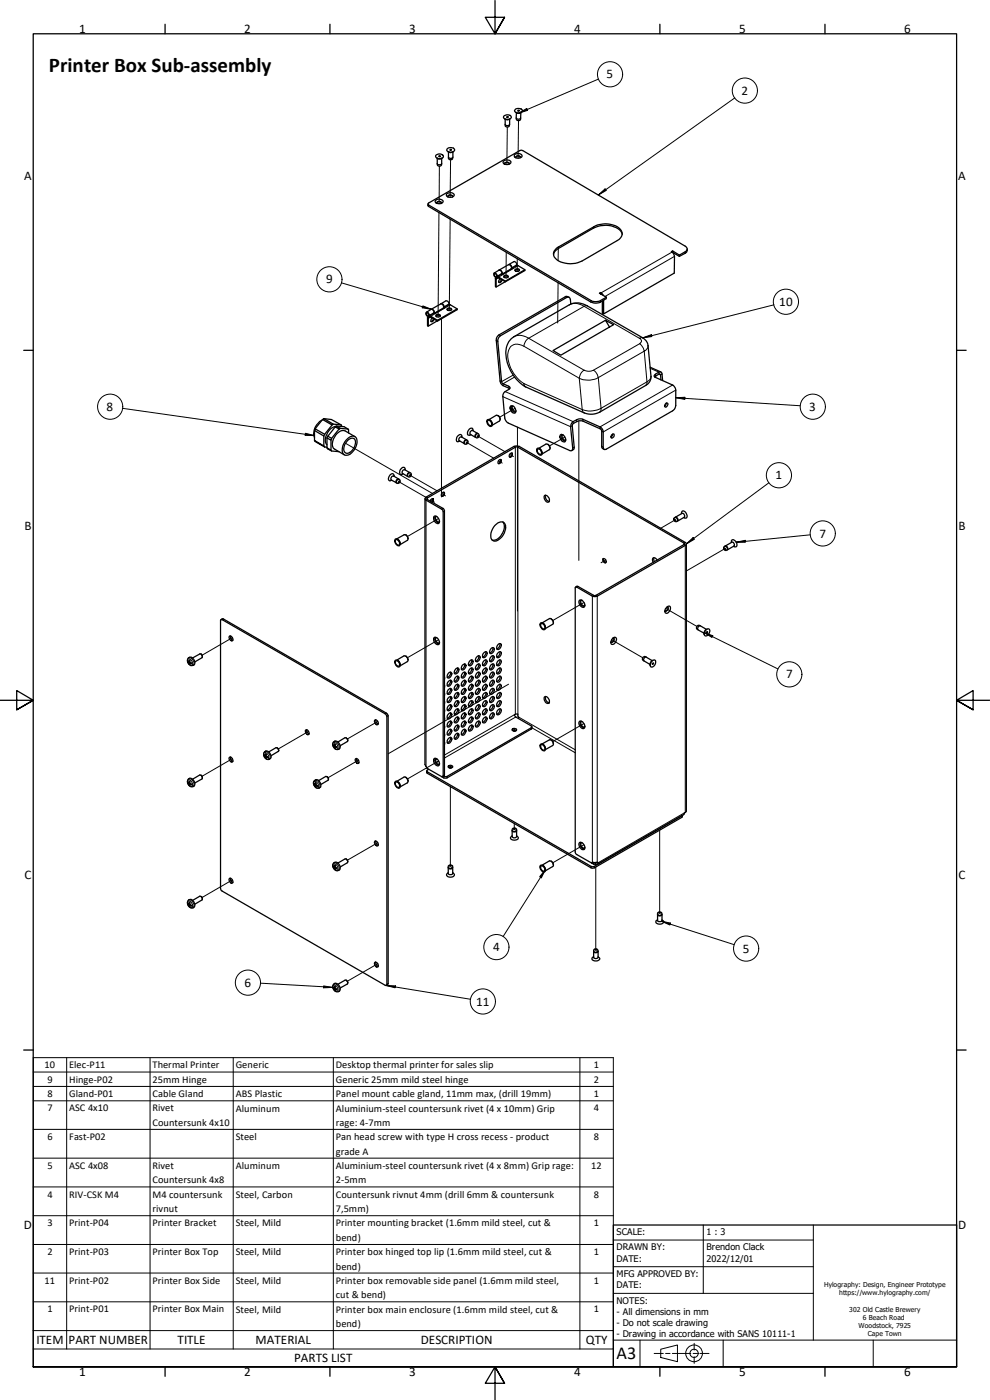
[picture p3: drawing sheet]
<svg xmlns="http://www.w3.org/2000/svg" width="297mm" height="420mm" viewBox="0 0 297 420" stroke-linecap="round" stroke-linejoin="round" font-family="sans-serif">
<defs><g id="words">
<text font-size="6.3" x="14.7" y="21.7">Printer Box Sub-assembly</text>
<text font-size="5.5" x="185" y="408">A3</text>
<g font-size="3.9">
<text x="23.7" y="9.8">1</text>
<text x="73.3" y="9.8">2</text>
<text x="122.7" y="9.8">3</text>
<text x="172.3" y="9.8">4</text>
<text x="221.7" y="9.8">5</text>
<text x="271.3" y="9.8">6</text>
<text x="182" y="23.5">5</text>
<text x="222.5" y="28.4">2</text>
<text x="7.2" y="53.9">A</text>
<text x="287.5" y="53.9">A</text>
<text x="97.9" y="85.1">9</text>
<text x="233.8" y="91.8">10</text>
<text x="32" y="123.3">8</text>
<text x="242.8" y="123.3">3</text>
<text x="232.7" y="143.9">1</text>
<text x="7.3" y="158.9">B</text>
<text x="245.9" y="161.3">7</text>
<text x="287.6" y="158.9">B</text>
<text x="235.8" y="203.6">7</text>
<text x="7.3" y="263.9">C</text>
<text x="287.6" y="263.9">C</text>
<text x="148" y="285.5">4</text>
<text x="222.9" y="285.9">5</text>
<text x="73.3" y="296.1">6</text>
<text x="142.9" y="301.8">11</text>
<text x="7.1" y="368.9">D</text>
<text x="287.5" y="368.9">D</text>
<text x="10.9" y="403.3">ITEM</text>
<text x="20.6" y="403.3">PART NUMBER</text>
<text x="53.3" y="403.3">TITLE</text>
<text x="76.7" y="403.3">MATERIAL</text>
<text x="126.2" y="403.3">DESCRIPTION</text>
<text x="175.8" y="403.3">QTY</text>
<text x="23.7" y="413">1</text>
<text x="73.3" y="413">2</text>
<text x="88.3" y="408.8">PARTS LIST</text>
<text x="122.7" y="413">3</text>
<text x="172.3" y="413">4</text>
<text x="221.7" y="413">5</text>
<text x="271.3" y="413">6</text>
</g>
<g font-size="3.1">
<text x="13.4" y="320.6">10</text>
<text x="20.8" y="320.7">Elec-P11</text>
<text x="45.7" y="320.7">Thermal Printer</text>
<text x="70.7" y="320.6">Generic</text>
<text x="100.8" y="320.7">Desktop thermal printer for sales slip</text>
<text x="178.2" y="320.6">1</text>
<text x="14.2" y="324.9">9</text>
<text x="14.2" y="329.2">8</text>
<text x="20.8" y="324.9">Hinge-P02</text>
<text x="20.8" y="329.3">Gland-P01</text>
<text x="45.7" y="324.9">25mm Hinge</text>
<text x="45.7" y="329.3">Cable Gland</text>
<text x="70.7" y="329.3">ABS Plastic</text>
<text x="100.8" y="325">Generic 25mm mild steel hinge</text>
<text x="100.8" y="329.3">Panel mount cable gland, 11mm max, (drill 19mm)</text>
<text x="178.2" y="324.9">2</text>
<text x="178.2" y="329.2">1</text>
<text x="14.2" y="333.5">7</text>
<text x="20.8" y="333.5">ASC 4x10</text>
<text x="45.7" y="333.5">Rivet</text>
<text x="70.7" y="333.6">Aluminum</text>
<text x="100.8" y="333.6">Aluminium-steel countersunk rivet (4 x 10mm) Grip</text>
<text x="178.2" y="333.5">4</text>
<text x="45.7" y="337.9">Countersunk 4x10</text>
<text x="100.8" y="337.9">rage: 4-7mm</text>
<text x="14.2" y="342.1">6</text>
<text x="20.8" y="342.1">Fast-P02</text>
<text x="70.7" y="342.2">Steel</text>
<text x="100.8" y="342.2">Pan head screw with type H cross recess - product</text>
<text x="100.8" y="346.5">grade A</text>
<text x="178.2" y="342.1">8</text>
<text x="14.2" y="350.8">5</text>
<text x="20.8" y="350.8">ASC 4x08</text>
<text x="45.7" y="350.8">Rivet</text>
<text x="70.7" y="350.8">Aluminum</text>
<text x="100.8" y="350.8">Aluminium-steel countersunk rivet (4 x 8mm) Grip rage:</text>
<text x="177.4" y="350.8">12</text>
<text x="14.2" y="359.4">4</text>
<text x="20.8" y="359.4">RIV-CSK M4</text>
<text x="45.7" y="355.1">Countersunk 4x8</text>
<text x="45.7" y="359.5">M4 countersunk</text>
<text x="70.7" y="359.5">Steel, Carbon</text>
<text x="100.8" y="355.1">2-5mm</text>
<text x="100.8" y="359.5">Countersunk rivnut 4mm (drill 6mm &amp; countersunk</text>
<text x="178.2" y="359.4">8</text>
<text x="45.7" y="363.8">rivnut</text>
<text x="100.8" y="363.8">7,5mm)</text>
<text x="14.2" y="368">3</text>
<text x="20.8" y="368">Print-P04</text>
<text x="45.7" y="368.1">Printer Bracket</text>
<text x="70.7" y="368.1">Steel, Mild</text>
<text x="100.8" y="368.1">Printer mounting bracket (1.6mm mild steel, cut &amp;</text>
<text x="178.2" y="368">1</text>
<text x="14.2" y="376.6">2</text>
<text x="20.8" y="376.7">Print-P03</text>
<text x="45.7" y="376.7">Printer Box Top</text>
<text x="70.7" y="376.7">Steel, Mild</text>
<text x="100.8" y="372.4">bend)</text>
<text x="100.8" y="376.7">Printer box hinged top lip (1.6mm mild steel, cut &amp;</text>
<text x="178.2" y="376.6">1</text>
<text x="100.8" y="381">bend)</text>
<text x="13.4" y="385.2">11</text>
<text x="20.8" y="385.2">Print-P02</text>
<text x="45.7" y="385.3">Printer Box Side</text>
<text x="70.7" y="385.3">Steel, Mild</text>
<text x="100.8" y="385.4">Printer box removable side panel (1.6mm mild steel,</text>
<text x="100.8" y="389.6">cut &amp; bend)</text>
<text x="178.2" y="385.2">1</text>
<text x="14.2" y="393.9">1</text>
<text x="20.8" y="393.9">Print-P01</text>
<text x="45.7" y="393.9">Printer Box Main</text>
<text x="70.7" y="393.9">Steel, Mild</text>
<text x="100.8" y="393.9">Printer box main enclosure (1.6mm mild steel, cut &amp;</text>
<text x="178.2" y="393.9">1</text>
<text x="100.8" y="398.3">bend)</text>
</g>
<g font-size="2.7">
<text x="185" y="370.7">SCALE:</text>
<text x="212" y="370.7">1 : 3</text>
<text x="185" y="375.1">DRAWN BY:</text>
<text x="212" y="375.3">Brendon Clack</text>
<text x="185" y="378.6">DATE:</text>
<text x="185" y="383.2">MFG APPROVED BY:</text>
<text x="212" y="378.8">2022/12/01</text>
<text x="185" y="386.6">DATE:</text>
<text x="185" y="391.2">NOTES:</text>
<text x="185" y="394.5">- All dimensions in mm</text>
<text x="185" y="397.8">- Do not scale drawing</text>
<text x="185" y="401.1">- Drawing in accordance with SANS 10111-1</text>
</g>
<g font-size="2">
<text x="247.3" y="386.2">Hylography: Design, Engineer Prototype</text>
<text x="251.8" y="388.7">https://www.hylography.com/</text>
<text x="254.8" y="393.6">302 Old Castle Brewery</text>
<text x="257.6" y="398.6">Woodstock, 7925</text>
<text x="258.9" y="396.1">6 Beach Road</text>
<text x="260.4" y="401">Cape Town</text>
</g>
</g></defs>
<!-- layer: Tweak Trail (Hylo) -->
<g fill="none" stroke="#000" stroke-width=".3">
<path d="M152.2 38.1l-.1 11.3M155.6 36.2l-.2 11.3M131.8 49.9v11.2M135.2 47.9l-.1 11.3M131.7 63.8l-.3 31.4M135.1 65.8l-.3 27.4M151.9 75.7l-.1 7.7M155.2 77.6v3.8M167.5 74.6l-.1 3.6M132.5 95.7v53.4M167.4 84.8l-.1 12.1M103.6 133l26.2 15.1"/>
<path d="M140.1 132.8l8 4.7M143.4 130.9l8.1 4.7M149.5 138.3l1.2 .7M152.9 136.4l1.2 .6M154.6 122.5l-4.7 2.7M155.3 128.2v55.2M169.5 131.2l-4.7 2.6M173.7 126.3v41.9M119.8 144.6l8 4.7M123.1 142.7l8 4.6M129.2 150.1l1.2 .6M131.6 155.6l-9.4 5.4"/>
<path d="M132.5 148.1l1.2 .7M202.5 156.1l-4.3 2.4M181.7 168.1l-1.4 .8M217.4 164.7l-11.5 6.7M69.7 191.4l-9.1 5.2M131.6 192l-9.4 5.4M175.2 180.8l-9.3 5.4M183.5 192l9.3 5.4M199.8 182.6l9.3 5.4M92.6 219.5l-9.1 5.3M113.3 216.5l-9.1 5.3M152.6 205.3l-36.1 20.9"/>
<path d="M154.3 218.8v.6M175.2 217.1l-9.3 5.4M69.7 227.7l-9.1 5.3M107.6 228.1l-9.2 5.3M131.6 228.4l-9.4 5.4M135.1 229.9v.6M135.1 236.1v23.7M113.3 252.9l-9.1 5.3M154.3 247.2v1.6M175.2 253.5l-9.3 5.4M197.9 249.1v24.8M69.7 264.1l-9.1 5.2"/>
<path d="M178.8 260.2v24.8M113.3 289.2l-9.1 5.3"/>
</g>
<!-- layer: Visible (Hylo) -->
<g fill="none" stroke="#000" stroke-width=".38">
<path d="M151.1 34.9a1.36 1.36 0 0 1 2.3 .4 1.38 1.38 0 0 1-2.3-.2zM151.4 35.7l.8 .3 .8-.3M151.6 35.7v1.6a.77 .77 0 0 0 1.3 0v-1.6M151.6 37.4a.64 .64 0 0 0 .6 .7 .64 .64 0 0 0 .6-.7M152 35.1l.4-.1 .1 .2zM154.7 32.7l1.4-.1a.62 .62 0 0 1 .6 .8 1.38 1.38 0 0 1-2.3-.2zM154.7 33.7l.6 .3 1.1-.2M154.9 33.8v1.6a.77 .77 0 0 0 1.3 0l.1-1.6M154.9 35.5a.64 .64 0 0 0 .6 .7 .64 .64 0 0 0 .7-.7M155.3 33.2h.5l-.2 .2zM130.9 46.5a1.27 1.27 0 0 1 2.1 .6 1.24 1.24 0 0 1-1.3 .6 1.24 1.24 0 0 1-1-1zM131.1 47.4l.5 .3 1.1-.3"/>
<path d="M131.2 47.5v1.6a.77 .77 0 0 0 1.3 0v-1.6M131.2 49.2a.64 .64 0 0 0 .6 .7 .64 .64 0 0 0 .7-.7M131.7 46.8l.4 .1-.3 .1zM134 58.1a1.37 1.37 0 0 1 2.3 .5 1.31 1.31 0 0 1-1.3 .6 1.31 1.31 0 0 1-1.1-.8zM134.1 44.7a1.36 1.36 0 0 1 2.3 .4 1.38 1.38 0 0 1-2.4-.2zM134.4 59a.82 .82 0 0 1 1.4 0M134.4 45.4l.8 .4 .8-.3M134.5 59.1a.6 .6 0 0 1 .6-.6 .6 .6 0 0 1 .6 .7M134.6 45.6v1.6a.77 .77 0 0 0 1.3 0v-1.6M134.6 47.3a.64 .64 0 0 0 .6 .6 .64 .64 0 0 0 .6-.6M135.1 44.9l.3 .2h-.3zM151.1 48.4a1.41 1.41 0 0 1 2.2 .3 1.31 1.31 0 0 1-1.2 .7 1.31 1.31 0 0 1-1.2-.8z"/>
<path d="M151.4 49.1a.89 .89 0 0 1 1.4 0M151.5 49.3l-.1-.2a.65 .65 0 0 1 .8-.4 .65 .65 0 0 1 .5 .6M154.4 46.4a1.25 1.25 0 0 1 1.3-.4 1.25 1.25 0 0 1 .9 1 1.47 1.47 0 0 1-2.3-.2zM154.7 47.2a.8 .8 0 0 1 1.4 0M154.8 47.3a.68 .68 0 0 1 .6-.6 .68 .68 0 0 1 .7 .5v.1M128.4 61.3l.2 .7 48.7 28.7 1.6 .3a4.4 4.4 0 0 0 3-1.4v-.4M130.6 60.3a1.43 1.43 0 0 1 2.4 .2 1.36 1.36 0 0 1-2.4-.2zM131.1 60.9a.83 .83 0 0 1 1.4 0M131.1 61.1a.6 .6 0 0 1 .6-.7 .6 .6 0 0 1 .6 .7M152.7 79.4l.5 .1 .4 .9M152.7 79.4l1.7-.9 .3 .2 .4 .8-1.5 .9M154.9 79.6l2.6 1.3v.3l-5.9 3.4v-.2"/>
<path d="M167 74.5l11.2-6.4a7 7 0 0 1 7.9 .7 2.07 2.07 0 0 1-.9 3.4l-10.6 6.1a7.3 7.3 0 0 1-8-.8 1.94 1.94 0 0 1 .4-3zM186.7 70.3a5 5 0 0 0-5.7-2.6l-1.5 .2-1.4 .5-10.6 6.2-1.1 1-.3 .8M201.8 75.3l-.1 .4 2.1 1.2M203.8 76.6l2.3-1.5 .1-.5-.6-.7-49.2-28.8-27.9 16 .1 .4 49.1 28.9 1.2 .1a4.4 4.4 0 0 0 3-1.3M203.8 76.6l-2-1.3-.4 .2 .7 .6 .3 .8-.1 5.1-21.2 12.2v-4.1M203.8 76.6v.3M206.2 74.7l-.3 1.1-2.1 1.1M128.1 93.8l.5 .4 .1 .4a.48 .48 0 0 1-.8 0 .48 .48 0 0 1 .2-.8zM128.3 95.3l.2 .1M128.7 95l-.4 .3M128.8 94.7l-.3-.8-.4-.3a.91 .91 0 0 0-.1 1.1 .91 .91 0 0 0 1 .4l2.3 1.3M129 95l-.5 .4v2.5l-.2-.1v-2.5"/>
<path d="M129.4 92.8l.7 .4 .2 .8M129.4 92.8l.8 .5 .1 .5-1.5 .9-.1-.2M129.4 92.8l-1.4 .9M129.7 95.4l-.4 .5v.6l.6-.1 .3-.7M130 95.6l-.1 .5-.6 .4M130.8 94.8l.4-.2 .9 .2M130.8 94.5a.66 .66 0 0 1 .8-.2 .66 .66 0 0 1 .4 .7l-.5 .2-.6-.2zM131.2 96.3l-2.7 1.6M132.3 91.2l.6 .1 .3 .8M132.3 91.2l1.5-.9 .6 .2 .3 .7-1.5 .9M133.1 92.2l.4 .1-2.9 1.7h-.6M133.1 92.1h.1"/>
<path d="M133.2 92.5l-.2 .1a.89 .89 0 0 0-.8-1.4l-2.8 1.6M134.1 92.9l.7-.3 .7 .3M134.2 92.6a.66 .66 0 0 1 .8-.2 .66 .66 0 0 1 .4 .7l-.8 .1-.4-.3zM134.4 92.8v.3M134.5 91.4l.6 .1 2.1 1.2v.2l-5.9 3.5v-.3M137.2 92.7l-5.9 3.4-2.1-1.2-.6-.1M148.5 82.1l.4 .3 .1 .6a.55 .55 0 0 1-.7-.2 .55 .55 0 0 1 .2-.7zM148.7 83.5l.1 .1M149 83.3l-.3 .2M149.2 82.9l-.2-.6-.5-.4a.81 .81 0 0 0-.3 .8 .81 .81 0 0 0 .7 .6h.5l2.2 1.3M149.4 83.3l-.6 .3v2.5l-.1-.1v-2.5M149.7 81.1l.8 .3 .1 .8"/>
<path d="M149.7 81.1l.7 .2 .3 .7-1.5 .9-.2-.1M149.7 81.1l-1.4 .9M150.1 83.7l-.5 .7 .1 .4 .5-.1 .4-.7M150.4 83.9l-.2 .5-.5 .3M151.1 83.1l.4-.3h.6l.4 .3M151.2 82.8a.66 .66 0 0 1 .8-.3 .66 .66 0 0 1 .4 .7l-.5 .2-.6-.1zM151.6 84.6l-2.8 1.5M153.4 80.8a.96 .96 0 0 0-.8-1.4l-2.9 1.7M153.5 80.5h.4l-3 1.7h-.5M153.5 80.2l.1 .2M154.5 81.2l.7-.3 .6 .3M154.6 80.9l.7-.3 .5 .2a.6 .6 0 0 1-.6 .6 .6 .6 0 0 1-.6-.5z"/>
<path d="M154.7 81v.4M157.5 80.9l-5.9 3.5-2-1.2-.6-.2M170.7 89.2l-.9-.3-20.1 11.6-.5 .6-.3 1.1 1.2 12.5 .8 1 2 .9M171.3 91.2l-.3-1.7-.4-.4-.5 .2-19.9 11.5-.5 .5-.3 1.1 1.1 12.1 .4 .7 2 .9 .1 .4-.3 .4a2.29 2.29 0 0 0-1.8 1.8l.5 6.8 .8 1.3 18.8 8.4a.61 .61 0 0 0 .7-.1 .61 .61 0 0 0 .1-.6l-.6-6.4 .1-.7a3.1 3.1 0 0 1 2.9-1.7l5.8 2.4 .7 .7 .3 .5v4.9a.59 .59 0 0 0 .2 .6 .59 .59 0 0 0 .7 0l20.5-12 .4-1.1-.2-5.2-.5-.8-5.7-2.6v-.6a2.28 2.28 0 0 1 1.8-.9l.4 .3 .2 2.3M180.2 87.8v.4l.3 .2M180.7 90.3v3.7l.4 .2M181 88.7l-.6-.8-.6 .1 2.1 1.2M181.7 96.1l2.4 1.4-15.8 9.1-2.4-1.4 15.8-9.1 1.2 2M157.2 115.1l.3 .9 .2 .1 17.6 7.8a5.5 5.5 0 0 0 4.7-.2l13.7-8a2.93 2.93 0 0 0 1.6-2.8l-.9-9.2-.5-1.4-1.1-.9-16.6-9.6a5.3 5.3 0 0 0-5.4-.3l-16.6 9.6a6.2 6.2 0 0 0-2.1 7.2 12.8 12.8 0 0 0 5.5 7.8M195.1 110.2l3.1 1.4M196.4 113.1l1.6-.9 .3 1.8M94.4 129.2v3"/>
<path d="M96.6 126.1a4.4 4.4 0 0 0-2.2 5.2M96.8 125.9l.4-.3 2.8 1.7-.4 .3zM96.8 125.9l-2.2 2.8M97.2 133.8l-2.8-1.6 .2 .3 2.8 1.7M97.2 133.8l.2 .4M97.2 130.9v2.9M97.2 125.6l2.2 .3 2.9 1.6M97.4 130.3l-2.8-1.6-.2 .5 2.8 1.7M97.4 130.3l-.2 .6M97.4 134.2h.7M98.1 134.4l1.4 1zM98.1 131.4v3"/>
<path d="M98.4 130.9l1.1 .7-.2 .5-1.2-.7M98.4 130.9l-.3 .5M99.3 132.1v3M99.5 135.4l2.2 .2M99.6 127.6l-2.2 2.7M100 127.3l2.3 .2M100.6 128.1l.4-.2 1.2 .7-.5 .2zM100.6 128.1l-2.2 2.8M100.8 127.9a4.2 4.2 0 0 0-2.9 5.3l.2 .3M101 127.9l2.3 .2 1.1 .7M101.7 128.8l-2.2 2.8M102.2 128.6l2.2 .2"/>
<path d="M102.3 127.5l.2 .5M103.8 132.1l.5-.4a1.55 1.55 0 0 1 2-.8 1.55 1.55 0 0 1 .8 2 4.1 4.1 0 0 1-3.5 3.7 1.96 1.96 0 0 1-.7-2.8zM104.4 128.8l.2 1.2M104.5 132a1.21 1.21 0 0 1 1.6-.4 1.21 1.21 0 0 1 .5 1.6 3.1 3.1 0 0 1-2.8 2.8 2.08 2.08 0 0 1 0-3.2zM106.5 131l-2.9-1.7a2.71 2.71 0 0 0-3.2 1.9 2.63 2.63 0 0 0 0 3.6l2.9 1.7M138.6 131.2v-.5a.99 .99 0 0 0-1.2 0 .99 .99 0 0 0-.4 1v.7l.5 .2 .4-.2M140 132l-1.6-.9a.76 .76 0 0 0-.6 1.1l1.5 .9M140 132.1a.68 .68 0 0 0-.7 .3 .68 .68 0 0 0 .1 .8M141.9 129.3l-.1-.7a1.4 1.4 0 0 0-1.4 1.9l.4 .2 .5-.3M143.3 130.1l-1.5-.9a.76 .76 0 0 0-.7 1.1l1.5 .9M143.4 130.2a.64 .64 0 0 0-.8 .2 .64 .64 0 0 0 .1 .8M146.2 126a1.28 1.28 0 0 1 1.3 .6 1.28 1.28 0 0 1-.1 1.3 1.34 1.34 0 0 1-1.2-1.9z"/>
<path d="M146.4 126.2a.99 .99 0 0 1 1 .5 .99 .99 0 0 1-.1 1 1.09 1.09 0 0 1-.9-1.5zM146.7 125.9l2.2-1.3a1.13 1.13 0 0 1 1 1.7l-2.2 1.3M147 126l.5 .6 .2 .7M149.4 124.7l.5 .5 .2 .7M149.7 138.2l.4-.3a.67 .67 0 0 1 .2 .9 .67 .67 0 0 1-.8 .3zM150.2 137.9a.79 .79 0 0 1-.7 1.2M150.4 138l-.7 1.1M153 136.2l.4-.3a.67 .67 0 0 1 .3 .9 .67 .67 0 0 1-.9 .3zM153.3 121.8a1.47 1.47 0 0 1 1.2 2.2 1.53 1.53 0 0 1-1.2-2.2zM153.6 135.9a.86 .86 0 0 1-.7 1.3M153.7 136.1l-.6 1.1M153.7 121.9l.1 .8 .9 .8"/>
<path d="M154 121.9h-.4a1.02 1.02 0 0 0 0 1.2 1.02 1.02 0 0 0 1.1 .4l.1-.2M161.2 134.6a1.28 1.28 0 0 1 1.2 .6 1.28 1.28 0 0 1 0 1.4 1.4 1.4 0 0 1-1.2-2zM161.2 134.9a.92 .92 0 0 1 1.1 .3 .92 .92 0 0 1-.1 1.2l-.8-.6zM161.7 134.5l2.1-1.2a1.13 1.13 0 0 1 1 1.7l-2.2 1.2M161.9 134.7l.8 1.2M164.3 133.3l.5 .5 .2 .7M168.3 130.4a1.5 1.5 0 0 1 1.2 2.2 1.47 1.47 0 0 1-1.2-2.2zM168.7 130.5v.9l.5 .5 .5 .2M169 130.5h-.3a1.09 1.09 0 0 0-.2 1.2 1.09 1.09 0 0 0 1 .6l.2-.4M181.2 134.9l-.7-.7-.1-5.3-5.5-2.5-1.1-.1-1.8 .8-.3 .5 .6 6.9-.7 .7M183.6 130.4l.5-.2a.69 .69 0 0 1 .1 .9 .69 .69 0 0 1-.8 .3zM183.8 130.3l-.5 .9"/>
<path d="M199.8 121.1l.4-.2a.74 .74 0 0 1 0 .8 .74 .74 0 0 1-.6 .5l-.2-.4zM200 120.9l-.6 1M118.2 143a.68 .68 0 0 0-.5-.9 .68 .68 0 0 0-.8 .6l-.3 1.3 .3 .3 .6-.2M119.6 143.7l-1.5-.8a.83 .83 0 0 0-.7 1.2l1.5 .8M119.7 143.8a.67 .67 0 0 0-.8 .3 .67 .67 0 0 0 .2 .8M121.5 141l-.1-.6a1.26 1.26 0 0 0-1.3 .6 1.26 1.26 0 0 0 .1 1.4l.7-.2M122.9 141.8l-1.5-.9a.76 .76 0 0 0-.6 1.2l1.5 .9M123 141.9a.65 .65 0 0 0-.7 .3 .65 .65 0 0 0 .1 .8M127.5 149.6l.1 80 .5 .9 5.1 3h.9l25.5-14.8v-.6M129.9 149.6l.1 .7-.3 .4 .3-.7-.1-.4-.4 .1-.4 .6M130 149.8l-.4 .9M130.2 155a1.35 1.35 0 0 1 1.4 .6 1.35 1.35 0 0 1-.1 1.5 1.58 1.58 0 0 1-1.3-2.1z"/>
<path d="M130.7 155a1.35 1.35 0 0 0 1.1 1.7M131.1 155h-.3a1.08 1.08 0 0 0-.2 1.1 1.08 1.08 0 0 0 .8 .7l.4-.4M132.8 147.8l.2-.1a.63 .63 0 0 1 .2 .8 .63 .63 0 0 1-.8 .3l.1-.5zM133.2 147.7a.83 .83 0 0 1-.7 1.2M133.3 147.9l-.6 1M148.5 157.7l.4-.4a1.49 1.49 0 0 1 1.8-.7 1.49 1.49 0 0 1 1 1.6 4.3 4.3 0 0 1-3.2 4.2 1.44 1.44 0 0 1-1.2-1.9l.2-1.1zM150.9 156.6a4 4 0 0 1-2.4 5.5h-.8M163.3 148.8a1.21 1.21 0 0 1 1.3 .3 1.21 1.21 0 0 1 .2 1.3l-.1 .2a1.28 1.28 0 0 1-1.4-1.8zM163.7 148.6a1.55 1.55 0 0 0 1.1 1.9M203.2 156.4a.64 .64 0 0 0 .1-.8 .64 .64 0 0 0-.7-.3l2-1.2a.76 .76 0 0 1 .7 1.1l-2 1.2M204.5 154.2a.68 .68 0 0 1 .5-.9 .68 .68 0 0 1 .8 .6l.3 1.3-.3 .3-.6-.2M118.6 161.8a1.34 1.34 0 0 1 1.2 2 1.42 1.42 0 0 1-1.2-2z"/>
<path d="M118.7 162a1.05 1.05 0 0 1 1 .5 1.05 1.05 0 0 1-.1 1.1 1.15 1.15 0 0 1-.9-1.6zM119.1 161.7l2.1-1.2a1.11 1.11 0 0 1 1 1.7l-2.1 1.2M119.3 161.8l.6 .6 .2 .7M121.7 160.5l.5 .5 .2 .7M172.7 176.2l.7-.2 4.7 2.7h.6l26.7-15.5-50.4-29.1-26.9 15.4 .1 .4 4.7 2.7 .4 .5v79.7l-.5 .3M180.9 167.8l.6 1.1M181 167.7a.77 .77 0 0 1 .8 .3 .77 .77 0 0 1-.1 .9l-.6-.3zM181 167.6a.86 .86 0 0 0 .7 1.3M196.2 167.4l.1 1.2M197.2 168.1l-.2-.3a.67 .67 0 0 0-1-.4 .67 .67 0 0 0-.2 1l.2 .4M205.9 163.2v80.3l-.5 .4-.2 .6-25.9 14.8M217.5 163.9a.64 .64 0 0 1 .7 .3 .64 .64 0 0 1-.1 .8"/>
<path d="M217.6 163.9l2-1.2a.76 .76 0 0 1 .6 1.2l-2 1.1M219.5 162.8v-.5a1.03 1.03 0 0 1 1.1-.1 1.03 1.03 0 0 1 .5 1l-.1 .8-.5 .1-.4-.2M56.4 198.4l.3 .2M56.4 197.6a1.08 1.08 0 0 1 1.1-.4 1.08 1.08 0 0 1 .8 1 1.04 1.04 0 0 1-.5 1.5 1.04 1.04 0 0 1-1.4-.9l-.2-.6zM56.6 198.5l-.2 .1 .3 .3 .1 .4 .1-.2M56.9 198.5l-.2 .1M57 198.2l-.1 .5 .5 .3M57 199v.4M57 198.3l-.2-.1-.1 .4M57.1 198.9l-.2 .1M57.3 198.9l.1 .3-.4-.2M57.8 197.5l2.1-1.2a.76 .76 0 0 1 .7 1.1l-2.2 1.3"/>
<path d="M60.3 196.3l.3 .3 .1 .5M66.3 186h.4l48.9 28.2 .4 .6 .1 80.6-.2 .4-49.6-28.7zM66.3 186l.4-.3 .4 .1 48.9 28.2 .4 .6 .1 80.6-.6 .6M68.9 190.9a.88 .88 0 0 1 .8 .5 .88 .88 0 0 1-.2 1l-.7-.8zM69.2 190.9l.1 .7 .5 .5M118.6 198.5a.92 .92 0 0 1 1.1 .3 .92 .92 0 0 1-.1 1.1l-.9-.5zM118.6 198.2a1.28 1.28 0 0 1 1.2 .6 1.28 1.28 0 0 1 0 1.3 1.34 1.34 0 0 1-1.2-1.9zM119.1 198.1l2.1-1.3a1.18 1.18 0 0 1 1 1.7l-2.1 1.3M119.3 198.2l.4 .3 .4 1M121.7 196.9l.5 .5 .2 .7M130.2 191.4a1.3 1.3 0 0 1 1.4 .6 1.3 1.3 0 0 1-.1 1.5 1.5 1.5 0 0 1-1.3-2.1zM130.7 191.4a1.26 1.26 0 0 0 1.1 1.6"/>
<path d="M131.1 191.4h-.3a1.03 1.03 0 0 0-.2 1.1 1.03 1.03 0 0 0 .8 .6l.4-.3M138.7 199.6l.7-.4a1.06 1.06 0 0 1 .2 1.2 1.06 1.06 0 0 1-1 .6l-.2-.7zM139.4 199.2l-.3 1.2-.7 .4M140.9 198.4l.7-.4a.97 .97 0 0 1 .1 1.2 .97 .97 0 0 1-1.1 .4zM141.5 198v.5l-.2 .6-.7 .5M143 199.6l.7-.4a1.06 1.06 0 0 1 .2 1.2 1.06 1.06 0 0 1-1.1 .6l-.2-.4zM143.3 197l.4-.2a1.06 1.06 0 0 1 .2 1.2 1.06 1.06 0 0 1-1.1 .5l-.1-.7zM143.6 199.2l-.2 1.2-.7 .4M143.6 196.8v.9l-.9 .7M145.1 198.4l.7-.4a1.03 1.03 0 0 1 .1 1.2 1.03 1.03 0 0 1-1 .5l-.1-.6zM145.1 196l.7-.4a1.06 1.06 0 0 1 .2 1.2 1.06 1.06 0 0 1-1.1 .5l-.1-.7zM145.7 198v.9l-.9 .7"/>
<path d="M145.7 195.6v.8l-.4 .6-.5 .1M147.3 199.6l.7-.4a1.06 1.06 0 0 1 .1 1.2 1.06 1.06 0 0 1-1 .6l-.2-.4zM147.3 194.7l.7-.3a1.02 1.02 0 0 1 .1 1.1 1.02 1.02 0 0 1-1 .6l-.2-.4zM147.4 197l.3-.2a.81 .81 0 0 1 .7 .8 .81 .81 0 0 1-.7 .8l-.6 .1-.2-.4zM147.9 199.2l-.3 1.2-.7 .4M147.9 196.8l-.3 1.1-.7 .5M147.9 194.4l-.3 1.1-.7 .4M149.4 198.4l.7-.4a1.03 1.03 0 0 1 .1 1.2 1.03 1.03 0 0 1-1 .5l-.2-.6zM149.4 196l.7-.4a1.06 1.06 0 0 1 .1 1.2 1.06 1.06 0 0 1-1 .5l-.2-.7zM149.6 193.3l.5-.2a1.03 1.03 0 0 1 .2 1.2 1.03 1.03 0 0 1-.9 .6l-.4-.2v-.5zM150 198l-.1 .9-.9 .7M150 195.6l-.3 1.1-.7 .4"/>
<path d="M150 193.1l-.1 .9-.9 .7M162.2 187a1.28 1.28 0 0 1 1.2 .6 1.28 1.28 0 0 1 0 1.4 1.46 1.46 0 0 1-1.2-2zM162.2 187.3a.92 .92 0 0 1 1.1 .3 .92 .92 0 0 1 0 1.2l-.9-.6zM162.7 186.9l2.1-1.2a1.13 1.13 0 0 1 1 1.7l-2.2 1.2M162.9 187l.5 .6 .3 .7M165.4 185.7l.5 .5 .2 .7M173.9 180.1a1.48 1.48 0 0 1 1.4 2.1 1.39 1.39 0 0 1-1.3-.6 1.39 1.39 0 0 1-.1-1.5zM174.4 180.2a1.18 1.18 0 0 0 .9 1.6M174.7 180.2l-.3-.1a1.09 1.09 0 0 0-.2 1.2 1.09 1.09 0 0 0 1.1 .7l.2-.4M183.9 191.5l.3-.2a.51 .51 0 0 1 .8 .4 1.43 1.43 0 0 1-1.5 1.6l-.2-.8zM183.9 191.5a.61 .61 0 0 1 .2 .8 .61 .61 0 0 1-.8 .3M184.1 191.5a.86 .86 0 0 1-.7 1.3"/>
<path d="M193.8 197.1a.66 .66 0 0 0-.9 .3 .66 .66 0 0 0 .3 .9M195.7 198.3l-1.8-1.1a.76 .76 0 0 0-.7 1.2l1.9 1M195.7 198.3a.62 .62 0 0 1 1-.1 1.42 1.42 0 0 1-1.4 1.9l-.2-.8zM195.9 199l.2 .1-.3 .3zM195.9 198.2l-.7 .5-.1 .9M200.2 182.2l.2-.2a.46 .46 0 0 1 .5-.1 .46 .46 0 0 1 .3 .5 1.34 1.34 0 0 1-1.6 1.5l-.1-.8zM200.2 182.2a.63 .63 0 0 1 .1 .8 .63 .63 0 0 1-.8 .2M200.3 182.2a.79 .79 0 0 1-.7 1.2M210 187.8a.63 .63 0 0 0-.9 .2 .63 .63 0 0 0 .3 .9M211.9 189l.3-.2a.51 .51 0 0 1 .8 .3 1.34 1.34 0 0 1-1.5 1.6l-.2-.8zM212 188.9l-1.9-1.1a.83 .83 0 0 0-.7 1.2l1.9 1M212.1 189.6l.2 .2-.3 .2z"/>
<path d="M212.2 188.8l-.6 .3-.3 1.2M91.6 219.2a.78 .78 0 0 1 1 .3 .78 .78 0 0 1-.2 1l-.6-.5zM92 219l.1 .8 .7 .5M112.5 216.1a.84 .84 0 0 1 .9 .5 .84 .84 0 0 1-.2 .9l-.7-.5-.2-.5zM112.7 216l.3 1 .5 .3M133.3 217.8v.8M133.3 215.3v.8M133.3 212.9v.8M133.3 210.4v.8M133.3 207.9v.9M133.3 205.5v.9M133.3 203.1v.8"/>
<path d="M134.5 219.2l.7-.3a1.03 1.03 0 0 1 .1 1.1 1.03 1.03 0 0 1-1 .6l-.1-.7zM134.5 216.8l.7-.4a1.06 1.06 0 0 1 .2 1.2 1.06 1.06 0 0 1-1.1 .6l-.1-.8zM134.5 214.4l.7-.5a1.06 1.06 0 0 1 .2 1.2 1.06 1.06 0 0 1-1.1 .6l-.1-.8zM134.5 211.9l.7-.4a1.02 1.02 0 0 1 .2 1.2 1.02 1.02 0 0 1-1.1 .5l-.1-.7zM134.5 207l.7-.4a1.03 1.03 0 0 1 .1 1.2 1.03 1.03 0 0 1-1 .5l-.1-.7zM134.7 209.2l.5-.2a1.06 1.06 0 0 1 .2 1.2 1.06 1.06 0 0 1-1.1 .6l-.1-.8zM134.7 204.3l.5-.2a1.06 1.06 0 0 1 .2 1.2 1.06 1.06 0 0 1-1.1 .6l-.1-.8zM134.7 201.8l.5-.1a1.03 1.03 0 0 1 .1 1.2 1.03 1.03 0 0 1-1 .5l-.1-.7zM135.1 218.9v.8l-.9 .8M135.1 216.4v.8l-.4 .6-.5 .2M135.1 213.9v.9l-.9 .8M135.1 211.5v.8l-.9 .8"/>
<path d="M135.1 209v.8l-.9 .9M135.1 206.6v.8l-.9 .8M135.1 204.1v.9l-.4 .5-.5 .2M135.1 201.7v.8l-.9 .8M136.7 215.6l.7-.4a.97 .97 0 0 1 .1 1.2 .97 .97 0 0 1-1.2 .4zM136.7 208.2l.7-.4a1.06 1.06 0 0 1 .1 1.2 1.06 1.06 0 0 1-1 .6l-.2-.5zM136.7 203.3l.7-.4a1.02 1.02 0 0 1 .1 1.2 1.02 1.02 0 0 1-1 .5l-.2-.3zM136.8 217.8l.6-.2a1.06 1.06 0 0 1 .1 1.2 1.06 1.06 0 0 1-1 .6l-.2-.8zM136.8 212.9l.6-.2a1.06 1.06 0 0 1 .1 1.2 1.06 1.06 0 0 1-1 .6l-.2-.8zM136.8 210.4l.6-.1a1.03 1.03 0 0 1 .1 1.2 1.03 1.03 0 0 1-1 .5l-.2-.4zM136.8 205.5l.3-.1a.81 .81 0 0 1 .6 .8 .81 .81 0 0 1-.6 .8l-.6 .1-.2-.4zM136.8 200.6l.6-.2a1.06 1.06 0 0 1 .1 1.2 1.06 1.06 0 0 1-1 .6l-.2-.7z"/>
<path d="M137.3 217.6l-.3 1.1-.7 .5M137.3 215.2l-.3 1.1-.7 .5M137.3 212.7l-.3 1.1-.7 .5M137.3 210.3l-.3 1.1-.7 .5M137.3 207.8l-.3 1.2-.7 .4M137.3 205.3l-.3 1.2-.7 .5M137.3 202.9l-.3 1.2-.7 .4M137.3 200.4l-.3 1.2-.7 .5M138.7 219.2l.7-.3a1.03 1.03 0 0 1 .2 1.1 1.03 1.03 0 0 1-1 .6l-.2-.7zM138.7 216.8l.7-.4a1.06 1.06 0 0 1 .2 1.2 1.06 1.06 0 0 1-1 .6l-.2-.8zM138.7 214.4l.7-.5a1.06 1.06 0 0 1 .2 1.2 1.06 1.06 0 0 1-1 .6l-.2-.8zM138.7 211.9l.7-.4a1.02 1.02 0 0 1 .2 1.2 1.02 1.02 0 0 1-1 .5l-.2-.7z"/>
<path d="M138.7 207l.7-.4a1.03 1.03 0 0 1 .2 1.2 1.03 1.03 0 0 1-1 .5l-.2-.7zM139 209.2l.4-.2a1.06 1.06 0 0 1 .2 1.2 1.06 1.06 0 0 1-1 .6l-.2-.8zM139 204.3l.4-.2a1.06 1.06 0 0 1 .2 1.2 1.06 1.06 0 0 1-1 .6l-.2-.8zM139 201.8l.4-.1a1.03 1.03 0 0 1 .2 1.2 1.03 1.03 0 0 1-1 .5l-.2-.7zM139.4 218.9l-.1 .8-.9 .8M139.4 216.4l-.3 1.1-.7 .5M139.4 213.9l-.1 .9-.9 .8M139.4 211.5l-.3 1.1-.7 .5M139.4 209l-.1 .8-.4 .6-.5 .3M139.4 206.6l-.1 .8-.9 .8M139.4 204.1l-.3 1.2-.7 .4M139.4 201.7l-.1 .8-.9 .8"/>
<path d="M140.9 208.2l.7-.4a1.06 1.06 0 0 1 .2 1.2 1.06 1.06 0 0 1-1.1 .6l-.2-.5zM140.9 203.3l.7-.4a1.02 1.02 0 0 1 .2 1.2 1.02 1.02 0 0 1-1.1 .5l-.2-.3zM141.1 217.8l.5-.2a1.06 1.06 0 0 1 .2 1.2 1.06 1.06 0 0 1-1.1 .6l-.1-.8zM141.1 215.4l.5-.2a.97 .97 0 0 1 .1 1.2 .97 .97 0 0 1-1.1 .4v-.6zM141.1 212.9l.5-.2a1.06 1.06 0 0 1 .2 1.2 1.06 1.06 0 0 1-1.1 .6l-.1-.8zM141.1 210.4l.5-.1a1.03 1.03 0 0 1 .2 1.2 1.03 1.03 0 0 1-1.1 .5l-.2-.4zM141.1 205.5l.3-.1a.81 .81 0 0 1 .6 .8 .81 .81 0 0 1-.6 .8l-.7 .1-.2-.4zM141.1 200.6l.5-.2a1.06 1.06 0 0 1 .2 1.2 1.06 1.06 0 0 1-1.1 .6l-.1-.7zM141.5 217.6v.6l-.2 .5-.7 .5M141.5 215.2v.5l-.2 .6-.7 .5M141.5 212.7l-.2 1.1-.7 .5M141.5 210.3v.5l-.2 .6-.7 .5"/>
<path d="M141.5 207.8l-.2 1.2-.7 .4M141.5 205.3v.6l-.2 .6-.7 .5M141.5 202.9l-.2 1.2-.7 .4M141.5 200.4v.6l-.2 .6-.7 .5M143 216.8l.7-.4a1.06 1.06 0 0 1 .2 1.2 1.06 1.06 0 0 1-1.1 .6l-.2-.5zM143 214.4l.7-.5a1.06 1.06 0 0 1 .2 1.2 1.06 1.06 0 0 1-1.1 .6l-.2-.5zM143 211.9l.4-.4a.64 .64 0 0 1 .7 .4 .64 .64 0 0 1-.2 .7l-.6 .7-.5-.1-.2-.4zM143 207l.4-.4a.6 .6 0 0 1 .7 .4 .6 .6 0 0 1-.2 .7l-.6 .7-.5-.1-.2-.4zM143.3 209.2l.4-.2a1.06 1.06 0 0 1 .2 1.2 1.06 1.06 0 0 1-1.1 .6l-.1-.8zM143.3 204.3l.4-.2a1.06 1.06 0 0 1 .2 1.2 1.06 1.06 0 0 1-1.1 .6l-.1-.8zM143.3 201.8l.1-.1a.6 .6 0 0 1 .7 .4 .6 .6 0 0 1-.2 .7l-.6 .7a.6 .6 0 0 1-.7-.4 .6 .6 0 0 1 .2-.7zM143.6 216.4l-.2 1.1-.7 .5"/>
<path d="M143.6 213.9v.9l-.9 .8M143.6 211.5l-.2 1.1-.7 .5M143.6 209v.8l-.4 .6-.5 .3M143.6 206.6v.8l-.9 .8M143.6 204.1l-.2 1.2-.7 .4M143.6 201.7v.8l-.9 .8M145.1 215.6l.7-.4a1.03 1.03 0 0 1 .1 1.1 1.03 1.03 0 0 1-1 .6l-.1-.7zM145.1 210.7l.7-.4a1.03 1.03 0 0 1 .1 1.2 1.03 1.03 0 0 1-1 .5l-.1-.7zM145.1 208.2l.7-.4a1.06 1.06 0 0 1 .2 1.2 1.06 1.06 0 0 1-1.1 .6l-.1-.8zM145.1 203.3l.7-.4a1.02 1.02 0 0 1 .2 1.2 1.02 1.02 0 0 1-1.1 .5l-.1-.7zM145.4 212.9l.4-.2a1.06 1.06 0 0 1 .2 1.2 1.06 1.06 0 0 1-1.1 .6l-.1-.8zM145.4 205.5l.4-.2a1.06 1.06 0 0 1 .2 1.2 1.06 1.06 0 0 1-1.1 .6l-.1-.7z"/>
<path d="M145.4 200.6l.4-.2a1.06 1.06 0 0 1 .2 1.2 1.06 1.06 0 0 1-1.1 .6l-.1-.7zM145.7 215.2v.8l-.9 .8M145.7 212.7v.8l-.4 .6-.5 .2M145.7 210.3v.8l-.9 .8M145.7 207.8v.8l-.4 .6-.5 .2M145.7 205.3v.9l-.9 .8M145.7 202.9v.9l-.9 .7M145.7 200.4v.9l-.9 .8M147.3 211.9l.7-.4a1.02 1.02 0 0 1 .1 1.2 1.02 1.02 0 0 1-1 .5l-.2-.4zM147.3 207l.7-.4a.97 .97 0 0 1 .1 1.2 .97 .97 0 0 1-1.2 .4zM147.4 214.1l.3-.1a.81 .81 0 0 1 .7 .8 .81 .81 0 0 1-.7 .8l-.6 .1-.2-.5zM147.4 209.2l.6-.2a1.06 1.06 0 0 1 .1 1.2 1.06 1.06 0 0 1-1 .6l-.2-.8z"/>
<path d="M147.4 204.3l.6-.2a1.06 1.06 0 0 1 .1 1.2 1.06 1.06 0 0 1-1 .6l-.2-.8zM147.4 201.8l.6-.1a1.03 1.03 0 0 1 .1 1.2 1.03 1.03 0 0 1-1 .5l-.2-.4zM147.9 213.9l-.3 1.2-.7 .5M147.9 211.5l-.3 1.1-.7 .5M147.9 209l-.3 1.2-.7 .5M147.9 206.6l-.3 1.1-.7 .5M147.9 204.1l-.3 1.2-.7 .4M147.9 201.7l-.3 1.1-.7 .5M149.4 210.7l.7-.4a1.03 1.03 0 0 1 .1 1.2 1.03 1.03 0 0 1-1 .5l-.2-.7zM149.4 208.2l.7-.4a1.06 1.06 0 0 1 .1 1.2 1.06 1.06 0 0 1-1 .6l-.2-.8zM149.4 203.3l.7-.4a1.02 1.02 0 0 1 .1 1.2 1.02 1.02 0 0 1-1 .5l-.2-.7zM149.6 212.9l.5-.2a1.06 1.06 0 0 1 .1 1.2 1.06 1.06 0 0 1-1 .6l-.2-.8z"/>
<path d="M149.6 205.5l.5-.2a1.06 1.06 0 0 1 .1 1.2 1.06 1.06 0 0 1-1 .6l-.2-.7zM149.6 200.6l.5-.2a1.06 1.06 0 0 1 .1 1.2 1.06 1.06 0 0 1-1 .6l-.2-.7zM150 212.7l-.1 .8-.4 .6-.5 .2M150 210.3l-.1 .8-.9 .8M150 207.8l-.3 1.2-.7 .4M150 205.3l-.1 .9-.9 .8M150 202.9l-.3 1.2-.7 .4M150 200.4l-.1 .9-.4 .5-.5 .3M153.7 218.9a.7 .7 0 0 1 .7-.3 .7 .7 0 0 1 .5 .6l-.5 .2-.5-.1zM153.7 219.2l.5-.1 .7 .1M154.1 219.4h.5h-.5M155.6 215.6l-.2-1.2-.2-.1a.52 .52 0 0 0-.8 .1 .52 .52 0 0 0 .3 .8l4.7 2.6 .2 .5-25.5 14.7h-1"/>
<path d="M163.3 209.2a1.23 1.23 0 0 1 1.3 .3 1.23 1.23 0 0 1 .2 1.4 1.17 1.17 0 0 1-1.3-.3 1.17 1.17 0 0 1-.2-1.4zM163.7 209a1.48 1.48 0 0 0 1.1 1.9M173.9 216.5a1.4 1.4 0 0 1 1.6 1.9l-.2 .1a1.43 1.43 0 0 1-1.4-2zM174.4 216.5a1.26 1.26 0 0 0 .9 1.7M174.7 216.6l-.3-.1a.97 .97 0 0 0-.2 1.2 .97 .97 0 0 0 1.2 .5l.1-.3M56.4 234.7l.3 .3 .1-.5 .2 .1-.1 .5 .5 .2M56.4 233.9a1.36 1.36 0 0 1 1.6 .1 1.36 1.36 0 0 1 .4 1.6 1.28 1.28 0 0 1-1.7 .2 1.28 1.28 0 0 1-.4-1.7zM56.6 234.9h-.2l.4 .8 .1-.2M56.9 234.9l-.2 .1M57 235.4v.4M57.1 235.2l-.2 .2M57.3 235.3l.1 .2-.4-.1"/>
<path d="M57.8 233.8l2.1-1.2a.83 .83 0 0 1 .7 1.2l-2.2 1.2M60.3 232.6l.3 .4 .1 .5M68.9 227.2a.84 .84 0 0 1 .8 .5 .84 .84 0 0 1-.2 1l-.6-.5-.2-.6zM69.2 227.2l.1 .8 .5 .5M79.4 226.7h-.2l.5 .7 .1-.1M79.4 225.6a1.34 1.34 0 0 1 1.4 .1 1.34 1.34 0 0 1 .5 1.4 1.16 1.16 0 0 1-1.4 .7 1.16 1.16 0 0 1-.8-1.4zM79.8 226.4l-.1-.1-.1 .5-.4-.3M79.8 227.2l.1 .4M79.8 226.7l-.2 .1M79.9 226.4l-.1 .5 .5 .4-.5-.1M80 227l-.2 .2M80.6 225.7l2.2-1.3a.76 .76 0 0 1 .6 1.1l-2.1 1.3"/>
<path d="M83.1 224.5l.4 .3 .1 .5M94.2 234.4a1.08 1.08 0 0 1 1.2-.4 1.08 1.08 0 0 1 .7 1 1.03 1.03 0 0 1-.4 1.5 1.03 1.03 0 0 1-1.4-.7l-.3-.6zM94.2 235.2l.3 .2M94.4 235.4h-.2l.4 .7 .1-.2M94.5 235.4l.1-.5 .2 .2-.1 .5 .5 .3-.5-.1M94.7 235.8l.1 .4M94.7 235.3l-.2 .1M94.9 235.6l-.2 .2M95.6 234.3l2.1-1.3a.76 .76 0 0 1 .7 1.2l-2.1 1.2M98.1 233.1l.5 .5v.3M100 223.6l.3 .2 .1-.5 .2 .1-.1 .5 .5 .2M100 222.7a1.34 1.34 0 0 1 1.6 .1 1.34 1.34 0 0 1 .4 1.5 1.23 1.23 0 0 1-1.5 .5 1.23 1.23 0 0 1-.7-1.4z"/>
<path d="M100.2 223.8h-.2l.4 .7 .1-.2M100.5 224.2l.1 .4M100.5 223.7l-.2 .1M100.7 224l-.2 .2M101 224.1v.2l-.5-.1M101.4 222.7l2.1-1.3a.76 .76 0 0 1 .7 1.1l-2.2 1.3M103.9 221.5l.4 .5v.3M106.7 227.7a.84 .84 0 0 1 .9 .5 .84 .84 0 0 1-.2 1l-.7-.6-.1-.5zM106.9 227.6l.4 1 .4 .3M118.6 234.9a.92 .92 0 0 1 1.1 .3 .92 .92 0 0 1-.1 1.1l-.7-.3-.3-.6zM118.6 234.5a1.29 1.29 0 0 1 1.4 1.9 1.21 1.21 0 0 1-1.3-.4 1.21 1.21 0 0 1-.2-1.3zM119.1 234.5l2.1-1.3a1.18 1.18 0 0 1 1 1.7l-2.1 1.2"/>
<path d="M119.3 234.6l.6 .5 .2 .8M121.7 233.3l.5 .5 .2 .7M128 231.4l.2 .7 49.6 28.5 26.9-15.4 .2-.6M128.7 230.9l-.6 .3 .1 .4 49.6 28.5 26.9-15.4M130.2 227.7a1.35 1.35 0 0 1 1.4 .6 1.35 1.35 0 0 1-.1 1.5 1.58 1.58 0 0 1-1.3-2.1zM130.7 227.7a1.35 1.35 0 0 0 1.1 1.7M131.1 227.8l-.3-.1a.97 .97 0 0 0-.2 1.2 .97 .97 0 0 0 1.2 .4v-.2M132.5 233.1l.5-.1v-79.6l-.5-.6-4.9-2.8v-.4l.2-.4 26.4-15.2h1.6l50.1 29.1-.3 .6-26.4 15.2h-1.5l-4.7-2.7-.4 .1v79.6l.4 .6 4.5 2.5 .3-.2M133.3 222.7v.8M133.3 220.2v.8M134.5 229.9a.7 .7 0 0 1 .8-.3 .7 .7 0 0 1 .5 .7l-1.1 .1zM134.5 221.7l.7-.4a1.06 1.06 0 0 1 .2 1.2 1.06 1.06 0 0 1-1.1 .6l-.1-.8z"/>
<path d="M134.6 230.3l.4-.2 .8 .2M134.9 230.4h.5M134.9 230.5h.5M135.1 221.3v.8l-.4 .6-.5 .2M136.8 220.3l.6-.2a1.02 1.02 0 0 1 .1 1.1 1.02 1.02 0 0 1-1 .6l-.2-.7zM137.3 220.1l-.3 1.1-.7 .5M162.2 223.4a1.28 1.28 0 0 1 1.4 1.7 1.21 1.21 0 0 1-1.3-.3 1.21 1.21 0 0 1-.2-1.2zM162.4 223.5a1.05 1.05 0 0 1 .9 .5 1.05 1.05 0 0 1 0 1.1 1.15 1.15 0 0 1-.9-1.6zM162.7 223.2l2.1-1.2a1.09 1.09 0 0 1 1.1 .6 1.09 1.09 0 0 1-.1 1.2l-2.2 1.2M162.9 223.4l.5 .5 .3 .8M165.4 222.1l.5 .4 .2 .7M100 259.9l.3 .2"/>
<path d="M100 259.1a1.09 1.09 0 0 1 1.2-.3 1.09 1.09 0 0 1 .7 .9 1.04 1.04 0 0 1-.4 1.6 1.04 1.04 0 0 1-1.4-.7l-.3-.7zM100.6 259.8l-.1 .5 .5 .2M100.6 259.8l-.2-.1-.1 .4M101.4 259l2.1-1.2a.76 .76 0 0 1 .7 1.1l-2.2 1.3M103.9 257.8l.4 .8M112.5 252.4a.88 .88 0 0 1 .9 .5 .88 .88 0 0 1-.2 1l-.5-.2-.3-.6zM112.7 252.4l.3 1 .5 .3M153.7 249.2a.71 .71 0 0 0 .6 .5 .71 .71 0 0 0 .7-.5M153.7 250.9l-.5 .5a1.28 1.28 0 0 0 1.1 .7 1.28 1.28 0 0 0 1.2-.7l-.5-.5M153.7 249.3v1.8a.77 .77 0 0 0 1.3 0v-1.8M162.2 259.7a1.28 1.28 0 0 1 1.2 .6 1.28 1.28 0 0 1 0 1.4 1.4 1.4 0 0 1-1.2-2zM162.4 259.9a.99 .99 0 0 1 .9 .5 .99 .99 0 0 1 0 1.1 1.08 1.08 0 0 1-.9-1.6z"/>
<path d="M162.7 259.6l2.1-1.2a1.13 1.13 0 0 1 1 1.7l-2.2 1.2M162.9 259.8l.8 1.2M165.4 258.4l.5 .5 .2 .7M173.9 252.9a1.43 1.43 0 0 1 1.4 2 1.43 1.43 0 0 1-1.4-2zM174.4 252.9a1.26 1.26 0 0 0 .9 1.7M174.7 253l-.3-.1a.99 .99 0 0 0-.3 1.1 .99 .99 0 0 0 1 .7l.4-.4M177.7 258.8l-.2 .2 .6 .4v-.5l-.2-.1M177.7 258.8h1.5M178.1 259.4h.6M178.1 258.9h.6M178.7 258.9v.5M179.1 258.8l-.4 .1"/>
<path d="M179.2 258.8l.3 .1M179.5 258.9a.48 .48 0 0 1-.3 .5 .48 .48 0 0 1-.5 0M56.6 271.3h-.2l.4 .7 .1-.1M56.6 270.1a1.26 1.26 0 0 1 1.8 1.2 1.03 1.03 0 0 1-.8 1.2 1.03 1.03 0 0 1-1.2-.9l-.2-.7zM56.9 271.8h.1M56.9 271.8l.1 .3M56.9 271.3l-.2 .1M57 271l-.2-.1-.1 .5-.3-.3M57 270.9l-.1 .6 .5 .2M57.1 271.6l-.2 .2M57.3 271.7l.1 .2-.4-.1M57.8 270.2l2.1-1.2a.76 .76 0 0 1 .7 1.1l-2.2 1.3"/>
<path d="M60.3 269l.3 .3 .1 .5M68.9 263.6a.88 .88 0 0 1 .8 .5 .88 .88 0 0 1-.2 1l-.6-.5-.2-.7zM69.2 263.6l.1 .7 .5 .5M100.2 260.1h-.2l.3 .3 .1 .4 .1-.1M100.5 260.1h-.2M100.7 260.4l-.2 .1M101 260.5v.2l-.5-.2 .1 .5M134.5 260.3a.65 .65 0 0 0 .6 .5 .65 .65 0 0 0 .7-.5M134.5 262l-.5 .4a1.24 1.24 0 0 0 1.2 .9 1.24 1.24 0 0 0 1.1-.9l-.5-.4M134.5 260.4v1.7a.77 .77 0 0 0 1.3 0v-1.7M197.3 274.4a.65 .65 0 0 0 .6 .5 .65 .65 0 0 0 .7-.5M197.3 276.1l-.5 .2a1.03 1.03 0 0 0 .6 1.1 1.03 1.03 0 0 0 1.1-.1l.6-.5-.1-.5-.4-.2"/>
<path d="M197.3 274.5v1.7a.77 .77 0 0 0 1.3 0v-1.7M100 296.3l.3 .2 .1-.5 .2 .1-.1 .6 .5 .1M100 296.5l.4 .7 .1-.2M100 295.4a1.36 1.36 0 0 1 1.7 .1 1.36 1.36 0 0 1 .3 1.6 1.3 1.3 0 0 1-1.7 .2 1.3 1.3 0 0 1-.4-1.6zM100.2 296.5h-.1M100.5 296.4l-.2 .1M100.7 296.8l-.2 .1M101 296.8v.2l-.5-.1 .1 .4M101.4 295.4l2.1-1.2a.76 .76 0 0 1 .7 1.1l-2.2 1.2M103.9 294.2l.4 .5v.3M112.5 288.8a.84 .84 0 0 1 .9 .5 .84 .84 0 0 1-.2 .9l-.7-.5-.2-.5zM112.7 288.7l.2 .8 .6 .5"/>
<path d="M178.1 285.4a.65 .65 0 0 0 .7 .5 .65 .65 0 0 0 .6-.5M178.1 287.1l-.4 .3a1.02 1.02 0 0 0 .5 1 1.02 1.02 0 0 0 1.1-.1l.7-.5-.5-.7M178.1 285.5v1.8a.77 .77 0 0 0 1.4 0v-1.8"/>
<circle cx="139.9" cy="132.7" r=".61"/>
<circle cx="143.2" cy="130.7" r=".63"/>
<circle cx="119.5" cy="144.4" r=".62"/>
<circle cx="122.9" cy="142.5" r=".61"/>
<circle cx="202.8" cy="156" r=".6"/>
<circle cx="217.7" cy="164.6" r=".6"/>
<circle cx="154.3" cy="249" r=".63"/>
<circle cx="135.1" cy="260.1" r=".62"/>
<circle cx="197.9" cy="274.2" r=".62"/>
<circle cx="178.7" cy="285.3" r=".61"/>
</g>
<!-- layer: Visible Narrow (Hylo) -->
<g fill="none" stroke="#000" stroke-width=".3">
<path d="M128.6 61.5v.5M155.2 79.7l-1.5 .8M155.4 79.7l-5.8 3.5M167.5 74.1v.5M178.2 68.1l-.1 .3M201.6 75.7l-21.2 12.2v.4M202.4 76.9l-20.9 12.1M205.6 75.5v.5M128.1 94.5h.1M128.8 94.6l-.1 .1M129.2 95.2l-.7 .3M133.1 92.4l-4.2 2.4"/>
<path d="M133.1 92.1h.1M134.8 91.4l-1.5 .8M135.1 91.5l-5.9 3.4M148.4 82.7h.1M149.1 82.8l-.1 .1M149.5 83.4l-.7 .4M153.4 80.6l-4.1 2.4M153.5 80.3h.1M169.6 89.1l.5 .2M170.8 91.5l1.7-.5 1.4 .3 1.4 .6 .9-.1M177.4 90.2l-.1 .5M180.1 90.2v.5"/>
<path d="M148.9 102.2l.5 .2M149.7 100.5l.5 .3M150.9 119l20.3 9.1 .5-.3M151.6 117.5l20.4 9v.6M152.7 115.9v.6M153.2 104a3.1 3.1 0 0 1 4-.1l16.6 9.6 .9 9.4-17.5-7.8a10.4 10.4 0 0 1-4.7-9.5zM154 112.6l-3.5 1.9-.4-.2M154.2 101.1l1.1-.4h1.2l2.1 .8M154.4 113.1l-3.5 2.1v.5M158.6 101.5l-.9 .8-.5 1.6M158.6 101.5l16.7-9.6 16.5 9.6M158.6 101.5l16.7 9.6"/>
<path d="M174.9 111.3l.4-.2 1.2 .3h.9a.99 .99 0 0 1 1-.2 .99 .99 0 0 1 .6 .9l.5 1.2a6.3 6.3 0 0 1-5.7 .2l.3-1.1zM179.5 113.3l13.8-7.9 .8 9.2-13.8 7.9zM191.9 103.2l-13.8 7.9M192.8 101.4l-1 .1 .7 .7-.2 .5-.4 .5 1.1 1.3 .3 .9 1-1 .1-.7M195.1 110.5l2.6 1.2v.5M195.3 112.9l-.4 1.1-.8 .6v.6l-.4 .5M196.7 112.3v.6M198.6 112.2l-.4 .3-.5-.2M201.8 115.5l-21.8 12.6 .1 .6M202.8 117.1l-21.8 12.5-.5-.3M140 132.6l.3 .1-.4 .4zM143.3 130.9l.2-.3 .2 .2-.3 .4z"/>
<path d="M154.2 134l.4 .2v80.2M155.8 134l-.4 .2v80.2M172.3 134.2l-.5 .3M173 126v.5M174.9 125.8v.6M180 123.7l.3-.5v-.7a7 7 0 0 1-5.6 .4l.2 .6 .4 .4M180.5 134l.5 .2M127.8 149.2l.4 .3v.4l-.4 .2v79.9M132.9 152.6l-.4 .2M133.3 153.4l-.3 .2M202.3 155.8l.4 .2v.3l-.4-.2zM173.4 176l-.4 .2"/>
<path d="M178.1 178.7l-.4 .2v79.9M178.8 178.7l.4 .2v79.9M205.6 162.8l-.4 .2v.4l.4 .3v80.1M217.2 164.4l.4 .1v.5l-.4-.2zM56.4 197.8a1.24 1.24 0 0 1 1.1 .6 1.24 1.24 0 0 1 0 1.3 1.37 1.37 0 0 1-1.1-1.9zM56.4 198.4v.2M56.5 198.4v.2M56.6 197.4a1.51 1.51 0 0 1 1.3 2.3M56.8 199.3l.2 .1M56.8 198.2h.2M56.8 199.2l.2 .1M56.9 198.7l-.3 .1"/>
<path d="M57 198.5l-.3 .1M57 198.8l-.3 .1M57.1 198.9l-.1 .1M57.4 199v.2M67.1 185.8l-.4 .2M116 214l-.4 .2M116.5 214.8l-.4 .3M154.4 214.5l-21.1 12.1M154.7 215.2l-21.4 12.3M155.6 215.2l17 9.8M159.4 218.4v.4M159.6 218.4l13 7.5"/>
<path d="M56.4 234.2a1.19 1.19 0 0 1 1.2 .5 1.19 1.19 0 0 1-.1 1.3 1.29 1.29 0 0 1-1.1-1.8zM56.4 234.7v.2M56.5 234.8v.1M56.6 233.8a1.48 1.48 0 0 1 1.4 .7 1.48 1.48 0 0 1-.1 1.6M56.8 235.7l.2 .1M56.8 234.5l.2 .1M56.8 235.6l.2 .1M56.9 235l-.3 .2M57 234.9h-.3M57 235.2l-.3 .1M57.1 235.2l-.1 .2M57.4 235.3v.2"/>
<path d="M79.2 225.9a1.24 1.24 0 0 1 1.2 .6 1.24 1.24 0 0 1 0 1.3 1.32 1.32 0 0 1-1.2-1.9zM79.2 226.5v.2M79.4 225.6a1.48 1.48 0 0 1 1.4 .7 1.48 1.48 0 0 1 0 1.6M79.7 227.4l.1 .1M79.7 227.4l.2 .2M79.7 226.3l.2 .1M79.8 226.8l-.3 .2M79.8 226.6l-.2 .1M79.9 227l-.3 .1M80 227.1l-.2 .1M80.3 227.1v.2M94.2 234.5a1.24 1.24 0 0 1 1.2 .6 1.24 1.24 0 0 1 0 1.4 1.32 1.32 0 0 1-1.2-2z"/>
<path d="M94.2 235.2v.2M94.3 235.2v.2M94.4 234.2a1.52 1.52 0 0 1 1.4 2.3M94.6 236l.1 .1M94.6 236.1l.2 .1M94.6 234.9l.2 .2M94.7 235.4l-.2 .2M94.7 235.2l-.1 .2M94.8 235.6l-.2 .2M95 235.7l-.2 .1M95.2 235.8v.1M100 222.9a1.24 1.24 0 0 1 1.2 .6 1.24 1.24 0 0 1 0 1.3 1.32 1.32 0 0 1-1.2-1.9z"/>
<path d="M100 223.6v.2M100.1 223.6v.2M100.2 222.6a1.52 1.52 0 0 1 1.3 2.3M100.4 224.5l.2 .1M100.4 223.3l.2 .1M100.5 224.4l.1 .1M100.5 223.8l-.2 .2M100.5 223.6l-.2 .2M100.6 224l-.3 .1M100.8 224.1l-.2 .1M101 224.1v.2M128.2 231.6v.5"/>
<path d="M131.2 227.9l-.6 .3M131.6 228.5l-.7 .4M133.2 233v.5M133.3 232.6l-.3 .2M134.1 233v.5M100 259.3a1.24 1.24 0 0 1 1.2 .6 1.24 1.24 0 0 1 0 1.3 1.32 1.32 0 0 1-1.2-1.9zM100 259.9v.2M100.1 259.9v.2M100.2 258.9a1.56 1.56 0 0 1 1.3 2.3M100.4 259.7l.2 .1M134.8 259.8l.3-.2 .4 .3-.5 .1zM178.8 258.8l-.1 .1"/>
<path d="M205.4 243.9l-25.9 15M56.4 270.5a1.24 1.24 0 0 1 1.1 .6 1.24 1.24 0 0 1 0 1.3 1.32 1.32 0 0 1-1.1-1.9zM56.4 271.1v.2M56.5 271.2v.1M56.6 270.1a1.54 1.54 0 0 1 1.3 2.4M56.8 272l.2 .1M56.8 270.9h.2M56.8 271.9l.2 .1M56.9 271.4l-.3 .2M57 271.2l-.3 .1M57 271.5l-.3 .2M57.1 271.6l-.1 .2"/>
<path d="M57.4 271.7v.2M100.4 260.8l.2 .2M100.5 260.8h.1M100.5 260.2l-.2 .2M100.5 260l-.2 .1M100.6 260.3l-.3 .2M100.8 260.4l-.2 .1M101 260.5v.2M177.4 260v.5M178.3 260v.5M197.7 273.8l.5 .2h-.6zM100 295.7a1.11 1.11 0 0 1 1.2 .6 1.11 1.11 0 0 1-.2 1.3 1.41 1.41 0 0 1-1-1.9z"/>
<path d="M100 296.3v.2M100.1 296.3v.2M100.2 295.3a1.52 1.52 0 0 1 1.3 2.3M100.4 297.2l.2 .1M100.4 296l.2 .1M100.5 297.2h.1M100.5 296.6l-.2 .1M100.5 296.4l-.2 .1M100.6 296.7l-.3 .1M100.8 296.8l-.2 .1M101 296.8v.2M116.5 295.2l-.4 .2"/>
<path d="M178.4 285l.7-.1-.3 .3z"/>
<circle cx="119.7" cy="144.6" r=".29"/>
<circle cx="123.1" cy="142.7" r=".29"/>
<circle cx="154.4" cy="248.8" r=".3"/>
</g>
<!-- layer: Visible (Hylo) -->
<g fill="#000">
<circle cx="80.3" cy="227.3" r=".19"/>
<circle cx="95.2" cy="235.9" r=".19"/>
<circle cx="100.4" cy="259.7" r=".19"/>
</g>
<!-- layer: Symbol (Hylo) -->
<g fill="none" stroke="#000" stroke-width=".3">
<path d="M155.6 34l2.5-1.4 .2 .5zM179.6 23.7l-24 10.3M220.5 29.4l-41 29.1M179.5 58.5l2-1.8 .4 .4zM102.4 84.9l27 7.9M126.9 91.8l2.5 1-2.7-.4zM232.2 91.5l-39.4 9.9M192.8 101.4l2.7-1 .1 .6zM202.8 119.4l2.7-.2v.7zM202.8 119.4l37.3 2.4M36.7 122.5l57.7 8.2M91.6 130l2.8 .7h-2.8z"/>
<path d="M230.7 144.9l-24.8 18.3M205.9 163.2l2.1-1.9 .3 .5zM220.9 162.7l2.7-.5v.5zM243.1 160.5l-22.2 2.2M211.3 189.8l2.6 1-.3 .5zM211.3 189.8l22.1 11M163.6 261l-1.2 2.4-.5-.3zM163.6 261l-12.7 20.1M198.4 276.5l2.8 .5-.2 .6zM198.4 276.5l21.9 7M78.1 295.1l21.7 1.2M97.1 295.9l2.7 .4-2.7 .2z"/>
<path d="M115.9 295.8l2.8 .1-.1 .6zM115.9 295.8l25.3 4.1M20 317.4v87.5M45 317.4v87.5M70 317.4v87.5M100 317.4v87.5M174 317.4v87.5M10 321.7h174M10 326.1h174M10 330.4h174M10 338.9h174M10 347.6h174"/>
<path d="M10 356.2h174M10 364.8h174M10 373.5h174M10 399.3h174v-81.9h-174v87.5M10 382.1h174M10 390.7h174M184 399.3v5.6h-174M10 404.9v5.3h174v-5.3"/>
<circle cx="183" cy="22.3" r="3.8"/>
<circle cx="223.5" cy="27.2" r="3.8"/>
<circle cx="98.8" cy="83.8" r="3.8"/>
<circle cx="235.8" cy="90.6" r="3.8"/>
<circle cx="33.1" cy="122.1" r="3.8"/>
<circle cx="243.9" cy="122.1" r="3.8"/>
<circle cx="233.7" cy="142.6" r="3.8"/>
<circle cx="246.9" cy="160.1" r="3.8"/>
<circle cx="236.8" cy="202.4" r="3.8"/>
<circle cx="74.4" cy="294.9" r="3.8"/>
<circle cx="148.9" cy="284.2" r="3.8"/>
<circle cx="223.9" cy="284.7" r="3.8"/>
<circle cx="144.9" cy="300.6" r="3.8"/>
</g>
<!-- layer: Border (Hylo) -->
<g fill="none" stroke="#000" stroke-width=".38">
<path d="M49.5 7.3v2.8M99 7.3v2.8M148.5 .2v9.9l-2.9-4.9h5.8l-2.9 4.9 2.9-4.9M198 7.3v2.8M247.5 7.3v2.8M7.1 105.1h2.9M287 105.1h2.9M0 210.2h10l-5-3v5.8l5-2.8-5 2.8M297 210.2h-10l5-3v5.8l-5-2.8 5 2.8M7.1 315.1h2.9M287 315.1h2.9M10 410.2v-400.1h277v400.1h-277h277"/>
<path d="M49.5 410.2v2.8M99 410.2v2.8M151.4 415.1l-2.9-4.9 2.9 4.9h-5.8l2.9-4.9v10M198 410.2v2.8M247.5 410.2v2.8"/>
</g>
<!-- layer: Title (Hylo) -->
<g fill="none" stroke="#000" stroke-width=".3">
<path d="M184 372.2h60M211 367.6v20.6M244 367.6v34.6M184 388.2h60M184 380.2h60M184 402.2h103M192 402.2v8M196.3 406.2h2.7M198.2 404.9l5.1-1.3v5.1l-5.1-1.3zM199.7 406.2h1.3M201.7 406.2h5.6M208 406.2h1.3"/>
<path d="M208.3 403.1v2.1M208.3 407.1v2.1M210 406.2h2.7M217 402.2v8M262 402.2v8"/>
<circle cx="208.2" cy="406.2" r="2.51"/>
<circle cx="208.2" cy="406.2" r="1.24"/>
</g>
<path d="M184 367.6h103v42.6h-103z" fill="none" stroke="#000" stroke-width=".38"/>
<!-- layer: Symbol (Hylo) -->
<g fill="#000">
<path d="M155.6 34l2.5-1.4 .2 .5z" fill-rule="evenodd"/>
<path d="M179.5 58.5l2-1.8 .4 .4z" fill-rule="evenodd"/>
<path d="M126.9 91.8l2.5 1-2.7-.4z" fill-rule="evenodd"/>
<path d="M192.8 101.4l2.7-1 .1 .6z" fill-rule="evenodd"/>
<path d="M202.8 119.4l2.7-.2v.7z" fill-rule="evenodd"/>
<path d="M91.6 130l2.8 .7h-2.8z" fill-rule="evenodd"/>
<path d="M205.9 163.2l2.1-1.9 .3 .5z" fill-rule="evenodd"/>
<path d="M220.9 162.7l2.7-.5v.5z" fill-rule="evenodd"/>
<path d="M211.3 189.8l2.6 1-.3 .5z" fill-rule="evenodd"/>
<path d="M163.6 261l-1.2 2.4-.5-.3z" fill-rule="evenodd"/>
<path d="M198.4 276.5l2.8 .5-.2 .6z" fill-rule="evenodd"/>
<path d="M97.1 295.9l2.7 .4-2.7 .2z" fill-rule="evenodd"/>
<path d="M115.9 295.8l2.8 .1-.1 .6z" fill-rule="evenodd"/>
</g>
<use href="#words"/>
</svg>
